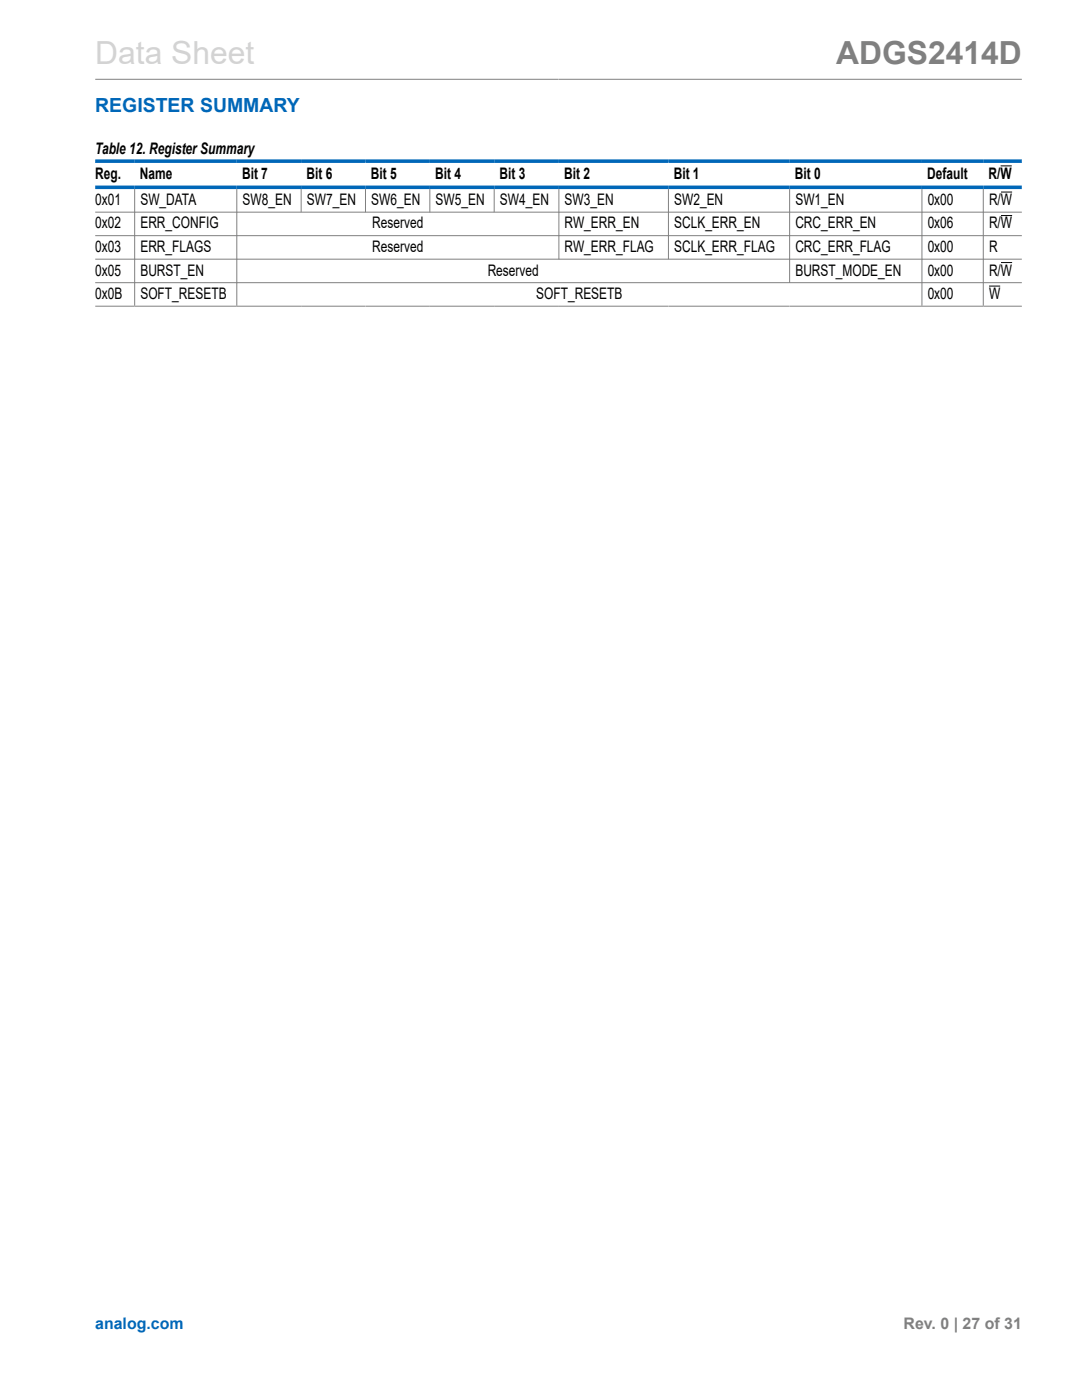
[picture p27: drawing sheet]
<svg xmlns="http://www.w3.org/2000/svg" width="216mm" height="279mm" viewBox="0 0 216 279" stroke-linecap="round" stroke-linejoin="round" font-family="sans-serif">
<defs><g id="words">
<text font-size="6.3" fill="#d3d3d3" x="19" y="12.7">Data Sheet</text>
<text font-size="6.3" fill="#808080" x="166.8" y="12.7">ADGS2414D</text>
<text font-size="3.9" fill="#0067b8" x="19" y="22.3">REGISTER SUMMARY</text>
<g font-size="3.2">
<text x="19" y="30.8">Table 12. Register Summary</text>
<text x="19" y="35.7">Reg.</text>
<text x="27.9" y="35.7">Name</text>
<text x="48.3" y="35.7">Bit 7</text>
<text x="61.1" y="35.7">Bit 6</text>
<text x="74" y="35.7">Bit 5</text>
<text x="86.8" y="35.7">Bit 4</text>
<text x="99.7" y="35.7">Bit 3</text>
<text x="112.6" y="35.7">Bit 2</text>
<text x="134.4" y="35.7">Bit 1</text>
<text x="158.6" y="35.7">Bit 0</text>
<text x="185" y="35.7">Default</text>
<text x="197.3" y="35.7">R/W</text>
<text x="19" y="40.9">0x01</text>
<text x="28" y="40.9">SW_DATA</text>
<text x="48.4" y="40.9">SW8_EN</text>
<text x="61.2" y="40.9">SW7_EN</text>
<text x="74.1" y="40.9">SW6_EN</text>
<text x="86.9" y="40.9">SW5_EN</text>
<text x="99.8" y="40.9">SW4_EN</text>
<text x="112.7" y="40.9">SW3_EN</text>
<text x="134.5" y="40.9">SW2_EN</text>
<text x="158.7" y="40.9">SW1_EN</text>
<text x="185.1" y="40.9">0x00</text>
<text x="197.3" y="40.9">R/W</text>
<text x="19" y="45.6">0x02</text>
<text x="28" y="45.6">ERR_CONFIG</text>
<text x="74.3" y="45.6">Reserved</text>
<text x="112.7" y="45.6">RW_ERR_EN</text>
<text x="134.5" y="45.6">SCLK_ERR_EN</text>
<text x="158.7" y="45.6">CRC_ERR_EN</text>
<text x="185.1" y="45.6">0x06</text>
<text x="197.3" y="45.6">R/W</text>
<text x="19" y="50.3">0x03</text>
<text x="28" y="50.3">ERR_FLAGS</text>
<text x="74.3" y="50.3">Reserved</text>
<text x="112.7" y="50.3">RW_ERR_FLAG</text>
<text x="134.5" y="50.3">SCLK_ERR_FLAG</text>
<text x="158.7" y="50.3">CRC_ERR_FLAG</text>
<text x="185.1" y="50.3">0x00</text>
<text x="197.3" y="50.3">R</text>
<text x="19" y="55">0x05</text>
<text x="19" y="59.7">0x0B</text>
<text x="28" y="55">BURST_EN</text>
<text x="28" y="59.7">SOFT_RESETB</text>
<text x="97.3" y="55">Reserved</text>
<text x="107" y="59.7">SOFT_RESETB</text>
<text x="158.7" y="55">BURST_MODE_EN</text>
<text x="185.1" y="55">0x00</text>
<text x="185.1" y="59.7">0x00</text>
<text x="197.3" y="55">R/W</text>
<text x="197.3" y="59.7">W</text>
</g>
<text font-size="3.2" fill="#0067b8" x="19" y="265.3">analog.com</text>
<text font-size="3.2" fill="#808080" x="180.3" y="265.3">Rev. 0 | 27 of 31</text>
</g></defs>
<g fill="none" stroke="#808080" stroke-width=".2">
<path d="M19 15.8h184.9M26.9 37.7v23.3M47.3 37.7v23.3M60.1 37.7v4.7M72.9 37.7v4.7M85.8 37.7v4.7M98.6 37.7v4.7M111.5 37.7v14.1M133.4 37.7v14.1M157.6 37.7v18.8M184 37.7v23.3M196.2 37.7v23.3"/>
<path d="M19 42.3h184.9M19 47h184.9M19 51.7h184.9M19 56.4h184.9M19 61.1h184.9"/>
</g>
<path d="M199.6 33.1h2.3M199.7 38.3h2.3M197.3 57.1h2.3M199.7 43h2.3M199.7 52.4h2.3" fill="none" stroke="#000" stroke-width=".2"/>
<path d="M19 32.2h184.9M19 37.4h184.9" fill="none" stroke="#0067b8" stroke-width=".71"/>
<use href="#words"/>
</svg>
